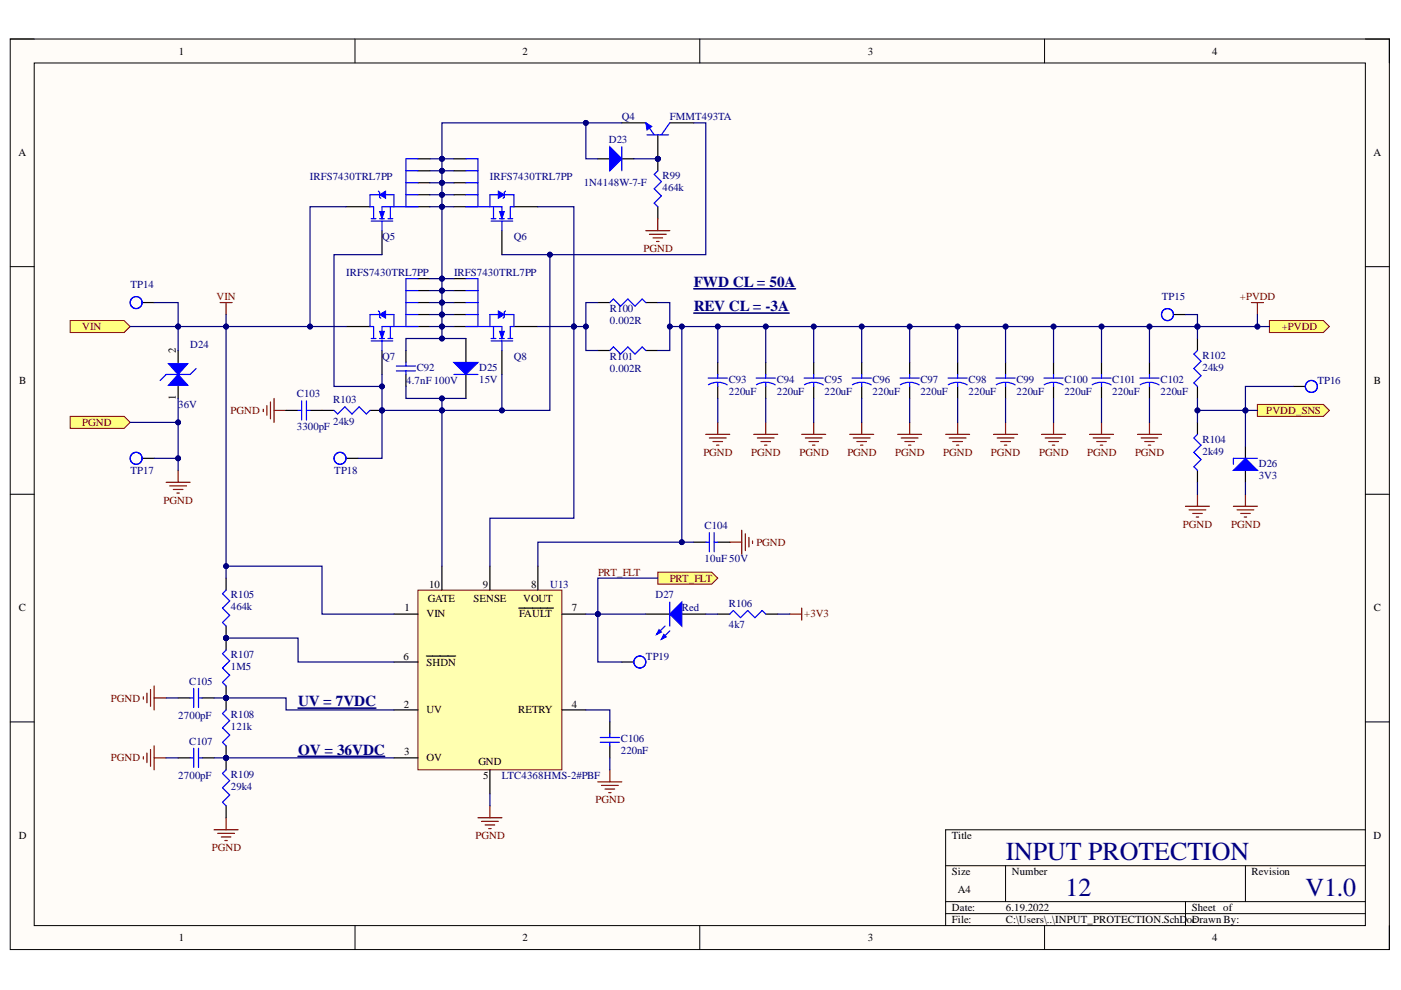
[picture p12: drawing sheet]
<svg xmlns="http://www.w3.org/2000/svg" width="297mm" height="210mm" viewBox="0 0 297 210" stroke-linecap="round" stroke-linejoin="round" font-family="sans-serif">
<defs><g id="words">
<g font-size="5.5" fill="#000080">
<text x="213.2" y="182.3">INPUT PROTECTION</text>
<text x="225.9" y="190">12</text>
<text x="276.8" y="190">V1.0</text>
</g>
<g font-size="3.2" fill="#000080">
<text x="147.1" y="60.8">FWD CL = 50A</text>
<text x="147.1" y="66">REV CL = -3A</text>
<text x="63.2" y="149.8">UV = 7VDC</text>
<text x="63.2" y="160">OV = 36VDC</text>
</g>
<g font-size="2.3">
<text x="37.9" y="11.6">1</text>
<text x="110.8" y="11.6">2</text>
<text x="184" y="11.6">3</text>
<text x="257" y="11.6">4</text>
<text x="3.9" y="33.1">A</text>
<text x="291.2" y="33.1">A</text>
<text x="37.3" y="74.8" transform="rotate(-90 37.3 74.8)">2</text>
<text x="4.1" y="81.4">B</text>
<text x="291.3" y="81.4">B</text>
<text x="37.3" y="84.9" transform="rotate(-90 37.3 84.9)">1</text>
<text x="91" y="124.6">10</text>
<text x="102.3" y="124.6">9</text>
<text x="112.6" y="124.6">8</text>
<text x="4" y="129.6">C</text>
<text x="85.8" y="129.6">1</text>
<text x="90.4" y="130.9">VIN</text>
<text x="90.7" y="127.6">GATE</text>
<text x="100.4" y="127.6">SENSE</text>
<text x="110" y="130.9">FAULT</text>
<text x="110.9" y="127.6">VOUT</text>
<text x="121.2" y="129.6">7</text>
<text x="291.3" y="129.6">C</text>
<text x="85.5" y="139.9">6</text>
<text x="90.4" y="141.1">SHDN</text>
<text x="85.6" y="150">2</text>
<text x="90.4" y="151.3">UV</text>
<text x="109.9" y="151.3">RETRY</text>
<text x="121.2" y="150">4</text>
<text x="85.7" y="160.2">3</text>
<text x="90.4" y="161.4">OV</text>
<text x="101.4" y="162.2">GND</text>
<text x="102.4" y="165.2">5</text>
<text x="4" y="177.9">D</text>
<text x="201.8" y="177.9">Title</text>
<text x="291.2" y="177.9">D</text>
<text x="201.8" y="185.6">Size</text>
<text x="214.5" y="185.6">Number</text>
<text x="265.3" y="185.6">Revision</text>
<text x="203.1" y="189.4">A4</text>
<text x="201.8" y="193.2">Date:</text>
<text x="201.8" y="195.7">File:</text>
<text x="213.2" y="193.2">6.19.2022</text>
<text x="213.2" y="195.7">C:\Users\..\INPUT_PROTECTION.SchD</text>
<text x="251.7" y="195.7">oDrawn By:</text>
<text x="252.7" y="193.2">Sheet of</text>
<text x="252.8" y="195.7">c</text>
<text x="37.9" y="199.5">1</text>
<text x="110.8" y="199.5">2</text>
<text x="184" y="199.5">3</text>
<text x="257" y="199.5">4</text>
</g>
<g font-size="2.3" fill="#000080">
<text x="131.9" y="25.5">Q4</text>
<text x="142" y="25.5">FMMT493TA</text>
<text x="129.1" y="30.3">D23</text>
<text x="65.7" y="38.2">IRFS7430TRL7PP</text>
<text x="103.9" y="38.2">IRFS7430TRL7PP</text>
<text x="123.7" y="39.5">1N4148W-7-F</text>
<text x="140.5" y="37.9">R99</text>
<text x="140.5" y="40.5">464k</text>
<text x="81" y="51">Q5</text>
<text x="108.9" y="51">Q6</text>
<text x="73.4" y="58.6">IRFS7430TRL7PP</text>
<text x="96.3" y="58.6">IRFS7430TRL7PP</text>
<text x="27.7" y="61.1">TP14</text>
<text x="246.3" y="63.6">TP15</text>
<text x="129.3" y="66.2">R100</text>
<text x="129.3" y="68.7">0.002R</text>
<text x="40.3" y="73.8">D24</text>
<text x="81" y="76.3">Q7</text>
<text x="108.9" y="76.3">Q8</text>
<text x="129.3" y="76.3">R101</text>
<text x="254.9" y="76.1">R102</text>
<text x="86.1" y="81.4">4.7nF 100V</text>
<text x="88.4" y="78.6">C92</text>
<text x="101.6" y="78.6">D25</text>
<text x="101.6" y="81.1">15V</text>
<text x="129.3" y="78.9">0.002R</text>
<text x="154.5" y="81.1">C93</text>
<text x="154.5" y="83.7">220uF</text>
<text x="164.7" y="81.1">C94</text>
<text x="164.7" y="83.7">220uF</text>
<text x="174.8" y="81.1">C95</text>
<text x="174.8" y="83.7">220uF</text>
<text x="185" y="81.1">C96</text>
<text x="185" y="83.7">220uF</text>
<text x="195.1" y="81.1">C97</text>
<text x="195.1" y="83.7">220uF</text>
<text x="205.4" y="81.1">C98</text>
<text x="205.4" y="83.7">220uF</text>
<text x="215.5" y="81.1">C99</text>
<text x="215.5" y="83.7">220uF</text>
<text x="225.7" y="81.1">C100</text>
<text x="225.7" y="83.7">220uF</text>
<text x="235.8" y="81.1">C101</text>
<text x="235.8" y="83.7">220uF</text>
<text x="246.1" y="81.1">C102</text>
<text x="246.1" y="83.7">220uF</text>
<text x="254.9" y="78.6">24k9</text>
<text x="279.3" y="81.4">TP16</text>
<text x="37.8" y="86.5">36V</text>
<text x="62.9" y="84.2">C103</text>
<text x="70.6" y="85.4">R103</text>
<text x="62.9" y="91.3">3300pF</text>
<text x="70.6" y="90">24k9</text>
<text x="254.9" y="93.9">R104</text>
<text x="27.7" y="100.5">TP17</text>
<text x="70.9" y="100.5">TP18</text>
<text x="254.9" y="96.4">2k49</text>
<text x="266.9" y="99">D26</text>
<text x="266.9" y="101.5">3V3</text>
<text x="149.4" y="112.1">C104</text>
<text x="149.4" y="119.2">10uF 50V</text>
<text x="116.6" y="124.6">U13</text>
<text x="49" y="126.9">R105</text>
<text x="49" y="129.4">464k</text>
<text x="139" y="126.9">D27</text>
<text x="144.6" y="129.6">Red</text>
<text x="154.5" y="128.6">R106</text>
<text x="154.5" y="133.2">4k7</text>
<text x="49" y="139.6">R107</text>
<text x="49" y="142.2">1M5</text>
<text x="136.9" y="139.9">TP19</text>
<text x="40.1" y="145.2">C105</text>
<text x="37.8" y="152.5">2700pF</text>
<text x="49" y="152.3">R108</text>
<text x="49" y="154.8">121k</text>
<text x="40.1" y="157.9">C107</text>
<text x="131.6" y="157.4">C106</text>
<text x="131.6" y="159.9">220nF</text>
<text x="37.8" y="165.2">2700pF</text>
<text x="49" y="165">R109</text>
<text x="49" y="167.5">29k4</text>
<text x="106.4" y="165.2">LTC4368HMS-2#PBF</text>
</g>
<g font-size="2.3" fill="#800000">
<text x="136.4" y="53.5">PGND</text>
<text x="45.9" y="63.6">VIN</text>
<text x="262.9" y="63.6">+PVDD</text>
<text x="17.4" y="70">VIN</text>
<text x="271.8" y="70">+PVDD</text>
<text x="48.9" y="87.7">PGND</text>
<text x="268.5" y="87.7">PVDD_SNS</text>
<text x="17.4" y="90.3">PGND</text>
<text x="149.1" y="96.7">PGND</text>
<text x="159.3" y="96.7">PGND</text>
<text x="169.5" y="96.7">PGND</text>
<text x="179.7" y="96.7">PGND</text>
<text x="189.8" y="96.7">PGND</text>
<text x="200" y="96.7">PGND</text>
<text x="210.1" y="96.7">PGND</text>
<text x="220.3" y="96.7">PGND</text>
<text x="230.5" y="96.7">PGND</text>
<text x="240.6" y="96.7">PGND</text>
<text x="34.7" y="106.8">PGND</text>
<text x="250.8" y="111.9">PGND</text>
<text x="261" y="111.9">PGND</text>
<text x="160.4" y="115.7">PGND</text>
<text x="126.8" y="122">PRT_FLT</text>
<text x="142" y="123.3">PRT_FLT</text>
<text x="170.5" y="130.9">+3V3</text>
<text x="23.5" y="148.7">PGND</text>
<text x="23.5" y="161.4">PGND</text>
<text x="126.3" y="170.3">PGND</text>
<text x="100.8" y="177.9">PGND</text>
<text x="44.9" y="180.5">PGND</text>
</g>
</g></defs>
<path d="M2.2 8.3h292.4v193h-292.4z" fill-rule="evenodd" fill="#fffcf8"/>
<path d="M2.2 8.3h292.4v193h-292.4z" fill="none" stroke="#000" stroke-width=".21"/>
<path d="M7.3 13.4h282.2v182.8h-282.2z" fill-rule="evenodd" fill="#fffcf8"/>
<g fill="none" stroke="#000" stroke-width=".21">
<path d="M2.2 8.3h5.1M7.3 13.4h282.2v182.8h-282.2zM75.3 8.3v5M148.4 8.3v5M221.5 8.3v5.1M289.5 8.3h5.1v5.1M2.2 56.5h5.1M289.5 56.5h5.1M2.2 104.8h5.1M289.5 104.8h5.1M2.2 153.1h5.1M289.5 153.1h5.1"/>
<path d="M289.5 175.9h-89v20.3M75.3 196.2v5.1M148.4 196.2v5.1M200.5 183.6h89M200.5 191.2h89M200.5 193.7h89M213.2 183.6v7.6M221.5 196.2v5.1M251.3 191.2v5M264.1 183.6v7.6M294.6 196.2v5.1"/>
</g>
<path d="M37.8 99.7v2.6M35.2 102.3h5.1M36 103h3.5M36.7 103.8h2.1M37.5 104.5h.5" fill="none" stroke="#800000" stroke-width=".25"/>
<path d="M37.8 74.3v2.6M37.8 81.9v2.6" fill="none" stroke="#000" stroke-width=".25"/>
<path d="M41.6 78.1l-1.3 1.3h-5.1l-1.2 1.3" fill="none" stroke="#00f" stroke-width=".25"/>
<path d="M35.7 77.1h4.1l-2 2.3z" fill="#00f"/>
<path d="M35.7 77.1h4.1l-2 2.3z" fill="none" stroke="#00f" stroke-width=".25"/>
<path d="M37.8 79.4l2 2.3h-4.1z" fill="#00f"/>
<path d="M37.8 79.4l2 2.3h-4.1z" fill="none" stroke="#00f" stroke-width=".25"/>
<path d="M154.7 115h2.6M157.3 112.4v5.1M158 113.2v3.5M158.8 113.9v2.1M159.6 114.7v.5" fill="none" stroke="#800000" stroke-width=".25"/>
<path d="M14.9 68h11.4l1.3 1.2-1.3 1.3h-11.4z" fill-rule="evenodd" fill="#ffff80"/>
<path d="M14.9 68h11.4l1.3 1.2-1.3 1.3h-11.4z" fill="none" stroke="#800000" stroke-width=".21"/>
<path d="M14.9 88.3h11.4l1.3 1.3-1.3 1.2h-11.4z" fill-rule="evenodd" fill="#ffff80"/>
<path d="M14.9 88.3h11.4l1.3 1.3-1.3 1.2h-11.4z" fill="none" stroke="#800000" stroke-width=".21"/>
<path d="M269.1 68h11.5l1.3 1.2-1.3 1.3h-11.5z" fill-rule="evenodd" fill="#ffff80"/>
<path d="M269.1 68h11.5l1.3 1.2-1.3 1.3h-11.5z" fill="none" stroke="#800000" stroke-width=".21"/>
<g fill="none" stroke="#800000" stroke-width=".25">
<path d="M55.8 86.8v.5M56.6 86v2M57.3 85.2v3.6M58.1 84.5v5.1M58.1 87h2.5M30.4 147.7v.5M31.2 147v2M31.2 159.7v2M31.9 146.2v3.6M31.9 158.9v3.6M32.7 145.4v5.1M32.7 158.1v5.1"/>
<path d="M32.7 148h2.5M30.4 160.4v.5M32.7 160.7h2.5M45.4 175.9h5.1M46.2 176.7h3.5M46.9 177.5h2.1M47.7 178.2h.5M47.9 173.4v2.5M101.3 173.4h5.1M102.1 174.1h3.6M102.9 174.9h2M103.6 175.7h.5"/>
<path d="M103.9 170.9v2.5M126.8 165.8h5M127.5 166.5h3.6M128.3 167.3h2M129 168.1h.6M129.3 163.2v2.6"/>
</g>
<path d="M86.1 74.3v2.6M86.1 79.4v2.5M98.8 71.8v5.1M98.8 79.4v5.1M37.8 148h2.5M42.8 148h2.6M129.3 153.1v2.5M129.3 158.1v2.6M37.8 160.7h2.5M42.8 160.7h2.6" fill="none" stroke="#000" stroke-width=".25"/>
<g fill="none" stroke="#00f" stroke-width=".25">
<path d="M84 77.6h4.1M84 78.6h4.1M86.1 76.9v.7M86.1 78.6v.8M40.3 148h.8M41.1 146v4M41.1 158.7v4M42.1 146v4M42.1 158.7v4M42.1 148h.7M127.3 156.4h4M127.3 157.4h4"/>
<path d="M129.3 155.6v.8M129.3 157.4v.7M40.3 160.7h.8M42.1 160.7h.7"/>
</g>
<path d="M147.1 61.2h21.6M147.1 66.4h20.2M63.2 150.1h16.5M63.2 160.4h18.3" fill="none" stroke="#000080" stroke-width=".34"/>
<path d="M96.2 76.9h5.1l-2.5 2.5z" fill="#00f"/>
<path d="M96.2 76.9h5.1l-2.5 2.5zM96.2 79.4h5.1" fill="none" stroke="#00f" stroke-width=".25"/>
<path d="M136.9 130.2h5.1M144.6 130.2h5" fill="none" stroke="#000" stroke-width=".25"/>
<path d="M142 130.2l2.6-2.5v5z" fill="#00f"/>
<path d="M141 132.7l-1.8 1.8M142 130.2l2.6-2.5v5zM142 133.8l-1.8 1.7" fill="none" stroke="#00f" stroke-width=".25"/>
<path d="M139.7 133.5l.5 .5-1 .5z" fill="#00f"/>
<path d="M139.7 133.5l.5 .5-1 .5z" fill="none" stroke="#00f" stroke-width=".25"/>
<path d="M140.7 134.5l.5 .5-1 .5z" fill="#00f"/>
<path d="M103.9 69.2h2.5v2.6M104.1 72.3h4.6M104.1 71.8h1M104.6 69.2v2.6M105.9 71.8h1M106.4 72.3v2M107.7 71.8h1M108.2 69.2v2.6M140.7 134.5l.5 .5-1 .5zM142 127.7v5" fill="none" stroke="#00f" stroke-width=".25"/>
<path d="M167.4 130.2h2.6M170 128.9v2.6" fill="none" stroke="#800000" stroke-width=".25"/>
<path d="M96.2 69.2h2.6M106.4 74.3v5.1M109 69.2h5" fill="none" stroke="#000" stroke-width=".25"/>
<path d="M105.9 70.3h1l-.5 1.5z" fill="#00f"/>
<path d="M105.9 70.3h1l-.5 1.5z" fill="none" stroke="#00f" stroke-width=".21"/>
<path d="M105.7 66.7h-1.8v2.5M106.9 66.7h2.1v2.5h-.8" fill="none" stroke="#00f" stroke-width=".25"/>
<path d="M105.7 65.9l1.2 .8-1.2 .8z" fill="#00f"/>
<path d="M105.7 65.9l1.2 .8-1.2 .8z" fill="none" stroke="#00f" stroke-width=".21"/>
<g fill="none" stroke="#00f" stroke-width=".25">
<path d="M98.8 59.1h2.5v10.1M78.7 72.3h4.6M78.7 71.8h1M79.2 69.2v2.6M80.5 71.8h1M81 72.3v2M82.3 71.8h1M82.8 69.2v2.6M83.5 69.2h-2.5v2.6M98.8 69.2h5.1M98.8 66.7h2.5M98.8 64.2h2.5"/>
<path d="M98.8 61.6h2.5M107.2 65.9l-.3 .3v1l-.2 .3"/>
</g>
<path d="M96.2 59.1h2.6M73.4 69.2h5M81 74.3v5.1M88.6 69.2h2.6M96.2 66.7h2.6M96.2 64.2h2.6M96.2 61.6h2.6" fill="none" stroke="#000" stroke-width=".25"/>
<path d="M80.5 70.3h1l-.5 1.5z" fill="#00f"/>
<path d="M80.5 70.3h1l-.5 1.5z" fill="none" stroke="#00f" stroke-width=".21"/>
<path d="M80.5 66.7h-2.1v2.5h.8M81.8 66.7h1.7v2.5" fill="none" stroke="#00f" stroke-width=".25"/>
<path d="M80.5 66.7l1.3-.8v1.6z" fill="#00f"/>
<path d="M80.5 66.7l1.3-.8v1.6z" fill="none" stroke="#00f" stroke-width=".21"/>
<path d="M88.6 59.1h-2.5v10.1M80.2 65.9l.3 .3v1l.2 .3M83.5 69.2h5.1M86.1 66.7h2.5M86.1 64.2h2.5M86.1 61.6h2.5M129.3 64.2l.8-.8 1.5 1.5 1.5-1.5 1.5 1.5 1.6-1.5 .7 .8M149.6 115h.8M150.4 112.9v4.1M151.4 112.9v4.1M151.4 115h.8M154.7 130.2l.8-.8 1.5 1.6 1.5-1.6 1.6 1.6 1.5-1.6 .8 .8" fill="none" stroke="#00f" stroke-width=".25"/>
<path d="M88.6 59.1h2.6M88.6 66.7h2.6M88.6 64.2h2.6M88.6 61.6h2.6M126.8 64.2h2.5M136.9 64.2h2.6M147.1 115h2.5M152.2 115h2.5M152.2 130.2h2.5M162.4 130.2h2.5" fill="none" stroke="#000" stroke-width=".25"/>
<path d="M46.7 64.2h2.5M47.9 64.2v2.5M265.3 64.2h2.6M266.6 64.2v2.5" fill="none" stroke="#800000" stroke-width=".25"/>
<circle cx="47.9" cy="160.7" r=".51" fill="#000080"/>
<circle cx="47.9" cy="160.7" r=".51" fill="none" stroke="#000080" stroke-width=".21"/>
<path d="M47.9 160.7v2.5M47.9 170.9v2.5" fill="none" stroke="#000" stroke-width=".25"/>
<circle cx="47.9" cy="160.7" r=".51" fill="#000080"/>
<circle cx="47.9" cy="160.7" r=".51" fill="none" stroke="#000080" stroke-width=".21"/>
<path d="M47.9 163.2l-.7 .8 1.5 1.5-1.5 1.5 1.5 1.6-1.5 1.5 .7 .7" fill="none" stroke="#00f" stroke-width=".25"/>
<circle cx="47.9" cy="160.7" r=".51" fill="#000080"/>
<circle cx="47.9" cy="160.7" r=".51" fill="none" stroke="#000080" stroke-width=".21"/>
<circle cx="47.9" cy="148" r=".51" fill="#000080"/>
<circle cx="47.9" cy="148" r=".51" fill="none" stroke="#000080" stroke-width=".21"/>
<path d="M47.9 158.1v2.6" fill="none" stroke="#000" stroke-width=".25"/>
<circle cx="47.9" cy="160.7" r=".51" fill="#000080"/>
<circle cx="47.9" cy="160.7" r=".51" fill="none" stroke="#000080" stroke-width=".21"/>
<path d="M47.9 148v2.5" fill="none" stroke="#000" stroke-width=".25"/>
<circle cx="47.9" cy="148" r=".51" fill="#000080"/>
<circle cx="47.9" cy="148" r=".51" fill="none" stroke="#000080" stroke-width=".21"/>
<path d="M47.9 150.5l-.7 .8 1.5 1.5-1.5 1.5 1.5 1.6-1.5 1.5 .7 .7" fill="none" stroke="#00f" stroke-width=".25"/>
<circle cx="47.9" cy="135.3" r=".51" fill="#000080"/>
<circle cx="47.9" cy="135.3" r=".51" fill="none" stroke="#000080" stroke-width=".21"/>
<path d="M47.9 132.7v2.6" fill="none" stroke="#000" stroke-width=".25"/>
<circle cx="47.9" cy="135.3" r=".51" fill="#000080"/>
<circle cx="47.9" cy="135.3" r=".51" fill="none" stroke="#000080" stroke-width=".21"/>
<path d="M47.9 122.6v2.5" fill="none" stroke="#000" stroke-width=".25"/>
<path d="M47.9 125.1l-.7 .8 1.5 1.5-1.5 1.5 1.5 1.6-1.5 1.5 .7 .7" fill="none" stroke="#00f" stroke-width=".25"/>
<circle cx="47.9" cy="148" r=".51" fill="#000080"/>
<circle cx="47.9" cy="148" r=".51" fill="none" stroke="#000080" stroke-width=".21"/>
<circle cx="47.9" cy="135.3" r=".51" fill="#000080"/>
<circle cx="47.9" cy="135.3" r=".51" fill="none" stroke="#000080" stroke-width=".21"/>
<path d="M47.9 145.4v2.6" fill="none" stroke="#000" stroke-width=".25"/>
<circle cx="47.9" cy="148" r=".51" fill="#000080"/>
<circle cx="47.9" cy="148" r=".51" fill="none" stroke="#000080" stroke-width=".21"/>
<path d="M47.9 135.3v2.5" fill="none" stroke="#000" stroke-width=".25"/>
<circle cx="47.9" cy="135.3" r=".51" fill="#000080"/>
<circle cx="47.9" cy="135.3" r=".51" fill="none" stroke="#000080" stroke-width=".21"/>
<path d="M47.9 137.8l-.7 .8 1.5 1.5-1.5 1.5 1.5 1.6-1.5 1.5 .7 .7" fill="none" stroke="#00f" stroke-width=".25"/>
<circle cx="81" cy="87" r=".51" fill="#000080"/>
<circle cx="81" cy="87" r=".51" fill="none" stroke="#000080" stroke-width=".21"/>
<path d="M78.4 87h2.6" fill="none" stroke="#000" stroke-width=".25"/>
<circle cx="81" cy="87" r=".51" fill="#000080"/>
<circle cx="81" cy="87" r=".51" fill="none" stroke="#000080" stroke-width=".21"/>
<path d="M60.6 87h2.6M65.7 87h5.1" fill="none" stroke="#000" stroke-width=".25"/>
<path d="M63.2 87h.8M64 85v4.1M65 85v4.1M65 87h.7M70.8 87l.8 .8 1.5-1.5 1.5 1.5 1.6-1.5 1.5 1.5 .7-.8" fill="none" stroke="#00f" stroke-width=".25"/>
<path d="M139.5 121.3h11.4l1.3 1.3-1.3 1.3h-11.4z" fill-rule="evenodd" fill="#ffff80"/>
<path d="M139.5 121.3h11.4l1.3 1.3-1.3 1.3h-11.4z" fill="none" stroke="#800000" stroke-width=".21"/>
<path d="M253.9 71.8v2.5M253.9 81.9v2.6M253.9 89.6v2.5M253.9 99.7v2.6M264.1 94.6v2.6M264.1 99.7v2.6" fill="none" stroke="#000" stroke-width=".25"/>
<path d="M253.9 74.3l-.8 .8 1.5 1.5-1.5 1.5 1.5 1.6-1.5 1.5 .8 .7M253.9 92.1l-.8 .8 1.5 1.5-1.5 1.5 1.5 1.5-1.5 1.6 .8 .7" fill="none" stroke="#00f" stroke-width=".25"/>
<path d="M251.3 107.3h5.1M252.1 108.1h3.6M252.9 108.9h2M253.6 109.6h.5M253.9 104.8v2.5" fill="none" stroke="#800000" stroke-width=".25"/>
<path d="M261.5 99.7l2.6-2.5 2.5 2.5z" fill="#00f"/>
<path d="M261.5 99.7l2.6-2.5 2.5 2.5zM266.6 97.2h-5.1v1.2" fill="none" stroke="#00f" stroke-width=".25"/>
<path d="M261.5 107.3h5.1M262.3 108.1h3.5M263 108.9h2.1M263.8 109.6h.5M264.1 104.8v2.5" fill="none" stroke="#800000" stroke-width=".25"/>
<path d="M266.6 85.7h14l1.3 1.3-1.3 1.3h-14z" fill-rule="evenodd" fill="#ffff80"/>
<path d="M266.6 85.7h14l1.3 1.3-1.3 1.3h-14z" fill="none" stroke="#800000" stroke-width=".21"/>
<path d="M88.6 125.1h30.5v38.1h-30.5z" fill-rule="evenodd" fill="#ffffb0"/>
<path d="M88.6 125.1h30.5v38.1h-30.5z" fill="none" stroke="#800000" stroke-width=".21"/>
<g fill="none" stroke="#000" stroke-width=".25">
<path d="M96.2 43.8h2.6M106.4 48.9v5.1M109 43.8h5M30.1 64.2h2.6M203 76.9v2.5M213.2 76.9v2.5M223.4 76.9v2.5M233.5 76.9v2.5M243.7 76.9v2.5M248.8 66.7h2.5M30.1 97.2h2.6M73.4 97.2h2.5"/>
<path d="M203 81.9v2.6M213.2 81.9v2.6M223.4 81.9v2.6M233.5 81.9v2.6M243.7 81.9v2.6M274.2 81.9h2.6M83.5 130.2h5.1M90.4 139.1h6.2M93.7 120v5.1M103.9 120v5.1M110 128.9h7.3M114 120v5.1"/>
<path d="M119.1 130.2h5.1M83.5 150.5h5.1M83.5 140.4h5.1M119.1 150.5h5.1M131.8 140.4h2.6M83.5 160.7h5.1M103.9 163.2v5.1"/>
</g>
<g fill="none" stroke="#00f" stroke-width=".25">
<path d="M103.9 43.8h2.5v2.6M104.1 46.9h4.6M104.1 46.4h1M104.6 43.8v2.6M105.9 46.4h1M106.4 46.9v2M107.7 46.4h1M108.2 43.8v2.6M203 79.4v.8M213.2 79.4v.8M223.4 79.4v.8M233.5 79.4v.8"/>
<path d="M243.7 79.4v.8M201 80.2h4.1M201 81.6a3.9 3.9 0 0 1 4.1 0M203 81.2v.7M211.2 80.2h4M211.2 81.6a3.9 3.9 0 0 1 4 0M213.2 81.2v.7M221.3 80.2h4.1M221.4 81.6a3.9 3.9 0 0 1 4 0M223.4 81.2v.7M231.5 80.2h4.1M231.6 81.6a3.9 3.9 0 0 1 4 0"/>
<path d="M233.5 81.2v.7M241.7 80.2h4M241.7 81.6a3.9 3.9 0 0 1 4 0M243.7 81.2v.7"/>
<circle cx="28.9" cy="64.2" r="1.27"/>
<circle cx="247.5" cy="66.7" r="1.27"/>
<circle cx="28.9" cy="97.2" r="1.27"/>
<circle cx="72.1" cy="97.2" r="1.27"/>
<circle cx="278" cy="81.9" r="1.27"/>
<circle cx="135.7" cy="140.4" r="1.27"/>
</g>
<g fill="none" stroke="#800000" stroke-width=".25">
<path d="M200.5 92.1h5.1M201.3 92.9h3.5M202 93.6h2.1M202.8 94.4h.5M203 89.6v2.5M210.7 92.1h5M211.4 92.9h3.6M212.2 93.6h2M212.9 94.4h.6M213.2 89.6v2.5M220.8 92.1h5.1M221.6 92.9h3.6"/>
<path d="M222.4 93.6h2M223.1 94.4h.5M223.4 89.6v2.5M231 92.1h5.1M231.8 92.9h3.5M232.5 93.6h2.1M233.3 94.4h.5M233.5 89.6v2.5M241.2 92.1h5.1M241.9 92.9h3.6M242.7 93.6h2M243.5 94.4h.5"/>
<path d="M243.7 89.6v2.5"/>
</g>
<path d="M105.9 44.8h1l-.5 1.6z" fill="#00f"/>
<path d="M105.9 44.8h1l-.5 1.6z" fill="none" stroke="#00f" stroke-width=".21"/>
<path d="M105.7 41.3h-1.8v2.5M106.9 41.3h2.1v2.5h-.8" fill="none" stroke="#00f" stroke-width=".25"/>
<path d="M105.7 40.5l1.2 .8-1.2 .8z" fill="#00f"/>
<path d="M105.7 40.5l1.2 .8-1.2 .8z" fill="none" stroke="#00f" stroke-width=".21"/>
<g fill="none" stroke="#00f" stroke-width=".25">
<path d="M98.8 33.7h2.5v10.1M98.8 38.8h2.5M98.8 36.2h2.5M78.7 46.9h4.6M78.7 46.4h1M79.2 43.8v2.6M80.5 46.4h1M81 46.9v2M82.3 46.4h1M82.8 43.8v2.6M83.5 43.8h-2.5v2.6M98.8 43.8h5.1"/>
<path d="M98.8 41.3h2.5M107.2 40.5l-.3 .3v1l-.2 .3"/>
</g>
<path d="M96.2 33.7h2.6M96.2 38.8h2.6M96.2 36.2h2.6M73.4 43.8h5M81 48.9v5.1M88.6 43.8h2.6M96.2 41.3h2.6" fill="none" stroke="#000" stroke-width=".25"/>
<path d="M80.5 44.8h1l-.5 1.6z" fill="#00f"/>
<path d="M80.5 44.8h1l-.5 1.6z" fill="none" stroke="#00f" stroke-width=".21"/>
<path d="M80.5 41.3h-2.1v2.5h.8M81.8 41.3h1.7v2.5" fill="none" stroke="#00f" stroke-width=".25"/>
<path d="M80.5 41.3l1.3-.8v1.6z" fill="#00f"/>
<path d="M80.5 41.3l1.3-.8v1.6z" fill="none" stroke="#00f" stroke-width=".21"/>
<g fill="none" stroke="#00f" stroke-width=".25">
<path d="M86.1 38.8h2.5M86.1 36.2h2.5M88.6 33.7h-2.5v10.1M80.2 40.5l.3 .3v1l.2 .3M83.5 43.8h5.1M86.1 41.3h2.5M129.3 74.3l.8-.7 1.5 1.5 1.5-1.5 1.5 1.5 1.6-1.5 .7 .7M152.2 79.4v.8M162.4 79.4v.8M172.5 79.4v.8M182.7 79.4v.8M192.9 79.4v.8"/>
<path d="M150.1 80.2h4.1M150.2 81.6a3.9 3.9 0 0 1 4 0M152.2 81.2v.7M160.3 80.2h4.1M160.4 81.6a3.9 3.9 0 0 1 4 0M162.4 81.2v.7M170.5 80.2h4.1M170.5 81.6a3.9 3.9 0 0 1 4.1 0M172.5 81.2v.7M180.7 80.2h4M180.7 81.6a3.9 3.9 0 0 1 4 0M182.7 81.2v.7"/>
<path d="M190.8 80.2h4.1M190.9 81.6a3.9 3.9 0 0 1 4 0M192.9 81.2v.7"/>
</g>
<g fill="none" stroke="#000" stroke-width=".25">
<path d="M88.6 33.7h2.6M88.6 38.8h2.6M88.6 36.2h2.6M88.6 41.3h2.6M126.8 74.3h2.5M136.9 74.3h2.6M152.2 76.9v2.5M162.4 76.9v2.5M172.5 76.9v2.5M182.7 76.9v2.5M192.9 76.9v2.5M152.2 81.9v2.6"/>
<path d="M162.4 81.9v2.6M172.5 81.9v2.6M182.7 81.9v2.6M192.9 81.9v2.6"/>
</g>
<g fill="none" stroke="#800000" stroke-width=".25">
<path d="M149.6 92.1h5.1M150.4 92.9h3.6M151.2 93.6h2M151.9 94.4h.5M152.2 89.6v2.5M159.8 92.1h5.1M160.6 92.9h3.5M161.3 93.6h2.1M162.1 94.4h.5M162.4 89.6v2.5M170 92.1h5.1M170.7 92.9h3.6"/>
<path d="M171.5 93.6h2M172.3 94.4h.5M172.5 89.6v2.5M180.1 92.1h5.1M180.9 92.9h3.6M181.7 93.6h2M182.4 94.4h.5M182.7 89.6v2.5M190.3 92.1h5.1M191.1 92.9h3.5M191.9 93.6h2M192.6 94.4h.5"/>
<path d="M192.9 89.6v2.5"/>
</g>
<circle cx="139.5" cy="33.7" r=".51" fill="#000080"/>
<circle cx="139.5" cy="33.7" r=".51" fill="none" stroke="#000080" stroke-width=".21"/>
<path d="M139.5 28.6v5.1M142 26h5.1" fill="none" stroke="#000" stroke-width=".25"/>
<circle cx="139.5" cy="33.7" r=".51" fill="#000080"/>
<circle cx="139.5" cy="33.7" r=".51" fill="none" stroke="#000080" stroke-width=".21"/>
<path d="M131.8 26h5.1" fill="none" stroke="#000" stroke-width=".25"/>
<path d="M136.9 26l1.8 2.6M137.2 28.6h4.6M142 26l-1.8 2.6" fill="none" stroke="#00f" stroke-width=".25"/>
<path d="M136.9 26l1.3 .8-1 .8z" fill="#00f"/>
<path d="M136.9 26l1.3 .8-1 .8z" fill="none" stroke="#00f" stroke-width=".21"/>
<circle cx="139.5" cy="33.7" r=".51" fill="#000080"/>
<circle cx="139.5" cy="33.7" r=".51" fill="none" stroke="#000080" stroke-width=".21"/>
<path d="M139.5 33.7v2.5M139.5 43.8v2.6" fill="none" stroke="#000" stroke-width=".25"/>
<circle cx="139.5" cy="33.7" r=".51" fill="#000080"/>
<circle cx="139.5" cy="33.7" r=".51" fill="none" stroke="#000080" stroke-width=".21"/>
<path d="M139.5 36.2l-.8 .8 1.5 1.5-1.5 1.5 1.5 1.5-1.5 1.6 .8 .7" fill="none" stroke="#00f" stroke-width=".25"/>
<path d="M126.8 33.7h2.5M131.8 33.7h2.6" fill="none" stroke="#000" stroke-width=".25"/>
<path d="M129.3 31.1l2.5 2.6-2.5 2.5z" fill="#00f"/>
<path d="M129.3 31.1l2.5 2.6-2.5 2.5zM131.8 31.1v5.1" fill="none" stroke="#00f" stroke-width=".25"/>
<path d="M136.9 48.9h5.1M137.7 49.7h3.5M138.5 50.4h2M139.2 51.2h.5M139.5 46.4v2.5" fill="none" stroke="#800000" stroke-width=".25"/>
<path d="M266.6 66.7v2.5" fill="none" stroke="#000080" stroke-width=".25"/>
<circle cx="266.6" cy="69.2" r=".51" fill="#000080"/>
<circle cx="266.6" cy="69.2" r=".51" fill="none" stroke="#000080" stroke-width=".21"/>
<path d="M37.8 84.5v5.1h-10.2" fill="none" stroke="#000080" stroke-width=".25"/>
<circle cx="37.8" cy="89.6" r=".51" fill="#000080"/>
<circle cx="37.8" cy="89.6" r=".51" fill="none" stroke="#000080" stroke-width=".21"/>
<path d="M27.6 69.2h10.2v5.1" fill="none" stroke="#000080" stroke-width=".25"/>
<circle cx="37.8" cy="69.2" r=".51" fill="#000080"/>
<circle cx="37.8" cy="69.2" r=".51" fill="none" stroke="#000080" stroke-width=".21"/>
<path d="M32.7 97.2h5.1" fill="none" stroke="#000080" stroke-width=".25"/>
<circle cx="37.8" cy="97.2" r=".51" fill="#000080"/>
<circle cx="37.8" cy="97.2" r=".51" fill="none" stroke="#000080" stroke-width=".21"/>
<path d="M32.7 64.2h5.1v5" fill="none" stroke="#000080" stroke-width=".25"/>
<circle cx="37.8" cy="69.2" r=".51" fill="#000080"/>
<circle cx="37.8" cy="69.2" r=".51" fill="none" stroke="#000080" stroke-width=".21"/>
<path d="M47.9 66.7v2.5h-10.1M35.2 148h2.6M35.2 160.7h2.6" fill="none" stroke="#000080" stroke-width=".25"/>
<circle cx="37.8" cy="69.2" r=".51" fill="#000080"/>
<circle cx="37.8" cy="69.2" r=".51" fill="none" stroke="#000080" stroke-width=".21"/>
<circle cx="47.9" cy="69.2" r=".51" fill="#000080"/>
<circle cx="47.9" cy="69.2" r=".51" fill="none" stroke="#000080" stroke-width=".21"/>
<path d="M45.4 160.7h38.1" fill="none" stroke="#000080" stroke-width=".25"/>
<circle cx="47.9" cy="160.7" r=".51" fill="#000080"/>
<circle cx="47.9" cy="160.7" r=".51" fill="none" stroke="#000080" stroke-width=".21"/>
<path d="M45.4 148h15.2v2.5h22.9" fill="none" stroke="#000080" stroke-width=".25"/>
<circle cx="47.9" cy="148" r=".51" fill="#000080"/>
<circle cx="47.9" cy="148" r=".51" fill="none" stroke="#000080" stroke-width=".21"/>
<path d="M47.9 135.3h15.3v5.1h20.3" fill="none" stroke="#000080" stroke-width=".25"/>
<circle cx="47.9" cy="135.3" r=".51" fill="#000080"/>
<circle cx="47.9" cy="135.3" r=".51" fill="none" stroke="#000080" stroke-width=".21"/>
<path d="M47.9 120h20.4v10.2h15.2" fill="none" stroke="#000080" stroke-width=".25"/>
<circle cx="47.9" cy="120" r=".51" fill="#000080"/>
<circle cx="47.9" cy="120" r=".51" fill="none" stroke="#000080" stroke-width=".21"/>
<path d="M73.4 43.8h-7.7v25.4" fill="none" stroke="#000080" stroke-width=".25"/>
<circle cx="65.7" cy="69.2" r=".51" fill="#000080"/>
<circle cx="65.7" cy="69.2" r=".51" fill="none" stroke="#000080" stroke-width=".21"/>
<path d="M81 54h-10.2v27.9h10.2" fill="none" stroke="#000080" stroke-width=".25"/>
<circle cx="81" cy="81.9" r=".51" fill="#000080"/>
<circle cx="81" cy="81.9" r=".51" fill="none" stroke="#000080" stroke-width=".21"/>
<path d="M81 87v10.2h-5.1" fill="none" stroke="#000080" stroke-width=".25"/>
<circle cx="81" cy="87" r=".51" fill="#000080"/>
<circle cx="81" cy="87" r=".51" fill="none" stroke="#000080" stroke-width=".21"/>
<path d="M93.7 61.6v2.6h-2.5" fill="none" stroke="#000080" stroke-width=".25"/>
<circle cx="93.7" cy="61.6" r=".51" fill="#000080"/>
<circle cx="93.7" cy="61.6" r=".51" fill="none" stroke="#000080" stroke-width=".21"/>
<circle cx="93.7" cy="64.2" r=".51" fill="#000080"/>
<circle cx="93.7" cy="64.2" r=".51" fill="none" stroke="#000080" stroke-width=".21"/>
<path d="M93.7 64.2h2.5" fill="none" stroke="#000080" stroke-width=".25"/>
<circle cx="93.7" cy="64.2" r=".51" fill="#000080"/>
<circle cx="93.7" cy="64.2" r=".51" fill="none" stroke="#000080" stroke-width=".21"/>
<path d="M121.7 69.2v40.7h-17.8v10.1" fill="none" stroke="#000080" stroke-width=".25"/>
<circle cx="121.7" cy="69.2" r=".51" fill="#000080"/>
<circle cx="121.7" cy="69.2" r=".51" fill="none" stroke="#000080" stroke-width=".21"/>
<path d="M106.4 54h10.2v33h-10.2" fill="none" stroke="#000080" stroke-width=".25"/>
<circle cx="116.6" cy="54" r=".51" fill="#000080"/>
<circle cx="116.6" cy="54" r=".51" fill="none" stroke="#000080" stroke-width=".21"/>
<circle cx="106.4" cy="87" r=".51" fill="#000080"/>
<circle cx="106.4" cy="87" r=".51" fill="none" stroke="#000080" stroke-width=".21"/>
<path d="M114 69.2h7.7" fill="none" stroke="#000080" stroke-width=".25"/>
<circle cx="121.7" cy="69.2" r=".51" fill="#000080"/>
<circle cx="121.7" cy="69.2" r=".51" fill="none" stroke="#000080" stroke-width=".21"/>
<path d="M114 43.8h7.7v25.4" fill="none" stroke="#000080" stroke-width=".25"/>
<circle cx="121.7" cy="69.2" r=".51" fill="#000080"/>
<circle cx="121.7" cy="69.2" r=".51" fill="none" stroke="#000080" stroke-width=".21"/>
<path d="M126.8 64.2h-2.6v5h-2.5" fill="none" stroke="#000080" stroke-width=".25"/>
<circle cx="124.2" cy="69.2" r=".51" fill="#000080"/>
<circle cx="124.2" cy="69.2" r=".51" fill="none" stroke="#000080" stroke-width=".21"/>
<circle cx="121.7" cy="69.2" r=".51" fill="#000080"/>
<circle cx="121.7" cy="69.2" r=".51" fill="none" stroke="#000080" stroke-width=".21"/>
<path d="M124.2 69.2v5.1h2.6M124.2 150.5h5.1v2.6" fill="none" stroke="#000080" stroke-width=".25"/>
<circle cx="124.2" cy="69.2" r=".51" fill="#000080"/>
<circle cx="124.2" cy="69.2" r=".51" fill="none" stroke="#000080" stroke-width=".21"/>
<path d="M126.8 130.2v10.2h5" fill="none" stroke="#000080" stroke-width=".25"/>
<circle cx="126.8" cy="130.2" r=".51" fill="#000080"/>
<circle cx="126.8" cy="130.2" r=".51" fill="none" stroke="#000080" stroke-width=".21"/>
<path d="M139.5 122.6h-12.7v7.6" fill="none" stroke="#000080" stroke-width=".25"/>
<circle cx="126.8" cy="130.2" r=".51" fill="#000080"/>
<circle cx="126.8" cy="130.2" r=".51" fill="none" stroke="#000080" stroke-width=".21"/>
<path d="M144.6 69.2h-2.6v5.1h-2.5" fill="none" stroke="#000080" stroke-width=".25"/>
<circle cx="142" cy="69.2" r=".51" fill="#000080"/>
<circle cx="142" cy="69.2" r=".51" fill="none" stroke="#000080" stroke-width=".21"/>
<circle cx="144.6" cy="69.2" r=".51" fill="#000080"/>
<circle cx="144.6" cy="69.2" r=".51" fill="none" stroke="#000080" stroke-width=".21"/>
<path d="M139.5 64.2h2.5v5" fill="none" stroke="#000080" stroke-width=".25"/>
<circle cx="142" cy="69.2" r=".51" fill="#000080"/>
<circle cx="142" cy="69.2" r=".51" fill="none" stroke="#000080" stroke-width=".21"/>
<path d="M144.6 115h2.5" fill="none" stroke="#000080" stroke-width=".25"/>
<circle cx="144.6" cy="115" r=".51" fill="#000080"/>
<circle cx="144.6" cy="115" r=".51" fill="none" stroke="#000080" stroke-width=".21"/>
<path d="M251.3 66.7h2.6v2.5M149.6 130.2h2.6M164.9 130.2h2.5" fill="none" stroke="#000080" stroke-width=".25"/>
<circle cx="253.9" cy="69.2" r=".51" fill="#000080"/>
<circle cx="253.9" cy="69.2" r=".51" fill="none" stroke="#000080" stroke-width=".21"/>
<path d="M253.9 87h10.2v7.6" fill="none" stroke="#000080" stroke-width=".25"/>
<circle cx="264.1" cy="87" r=".51" fill="#000080"/>
<circle cx="264.1" cy="87" r=".51" fill="none" stroke="#000080" stroke-width=".21"/>
<circle cx="253.9" cy="87" r=".51" fill="#000080"/>
<circle cx="253.9" cy="87" r=".51" fill="none" stroke="#000080" stroke-width=".21"/>
<path d="M264.1 87h2.5" fill="none" stroke="#000080" stroke-width=".25"/>
<circle cx="264.1" cy="87" r=".51" fill="#000080"/>
<circle cx="264.1" cy="87" r=".51" fill="none" stroke="#000080" stroke-width=".21"/>
<path d="M274.2 81.9h-10.1v5.1" fill="none" stroke="#000080" stroke-width=".25"/>
<circle cx="264.1" cy="87" r=".51" fill="#000080"/>
<circle cx="264.1" cy="87" r=".51" fill="none" stroke="#000080" stroke-width=".21"/>
<path d="M93.7 87v33" fill="none" stroke="#000080" stroke-width=".25"/>
<circle cx="93.7" cy="87" r=".51" fill="#000080"/>
<circle cx="93.7" cy="87" r=".51" fill="none" stroke="#000080" stroke-width=".21"/>
<path d="M93.7 84.5v2.5" fill="none" stroke="#000080" stroke-width=".25"/>
<circle cx="93.7" cy="87" r=".51" fill="#000080"/>
<circle cx="93.7" cy="87" r=".51" fill="none" stroke="#000080" stroke-width=".21"/>
<circle cx="93.7" cy="84.5" r=".51" fill="#000080"/>
<circle cx="93.7" cy="84.5" r=".51" fill="none" stroke="#000080" stroke-width=".21"/>
<path d="M93.7 69.2v2.6" fill="none" stroke="#000080" stroke-width=".25"/>
<circle cx="93.7" cy="71.8" r=".51" fill="#000080"/>
<circle cx="93.7" cy="71.8" r=".51" fill="none" stroke="#000080" stroke-width=".21"/>
<circle cx="93.7" cy="69.2" r=".51" fill="#000080"/>
<circle cx="93.7" cy="69.2" r=".51" fill="none" stroke="#000080" stroke-width=".21"/>
<path d="M93.7 66.7v2.5" fill="none" stroke="#000080" stroke-width=".25"/>
<circle cx="93.7" cy="69.2" r=".51" fill="#000080"/>
<circle cx="93.7" cy="69.2" r=".51" fill="none" stroke="#000080" stroke-width=".21"/>
<circle cx="93.7" cy="66.7" r=".51" fill="#000080"/>
<circle cx="93.7" cy="66.7" r=".51" fill="none" stroke="#000080" stroke-width=".21"/>
<path d="M93.7 64.2v2.5" fill="none" stroke="#000080" stroke-width=".25"/>
<circle cx="93.7" cy="64.2" r=".51" fill="#000080"/>
<circle cx="93.7" cy="64.2" r=".51" fill="none" stroke="#000080" stroke-width=".21"/>
<circle cx="93.7" cy="66.7" r=".51" fill="#000080"/>
<circle cx="93.7" cy="66.7" r=".51" fill="none" stroke="#000080" stroke-width=".21"/>
<path d="M93.7 59.1v2.5" fill="none" stroke="#000080" stroke-width=".25"/>
<circle cx="93.7" cy="59.1" r=".51" fill="#000080"/>
<circle cx="93.7" cy="59.1" r=".51" fill="none" stroke="#000080" stroke-width=".21"/>
<circle cx="93.7" cy="61.6" r=".51" fill="#000080"/>
<circle cx="93.7" cy="61.6" r=".51" fill="none" stroke="#000080" stroke-width=".21"/>
<path d="M93.7 43.8v15.3" fill="none" stroke="#000080" stroke-width=".25"/>
<circle cx="93.7" cy="43.8" r=".51" fill="#000080"/>
<circle cx="93.7" cy="43.8" r=".51" fill="none" stroke="#000080" stroke-width=".21"/>
<circle cx="93.7" cy="59.1" r=".51" fill="#000080"/>
<circle cx="93.7" cy="59.1" r=".51" fill="none" stroke="#000080" stroke-width=".21"/>
<path d="M93.7 41.3v2.5" fill="none" stroke="#000080" stroke-width=".25"/>
<circle cx="93.7" cy="41.3" r=".51" fill="#000080"/>
<circle cx="93.7" cy="41.3" r=".51" fill="none" stroke="#000080" stroke-width=".21"/>
<circle cx="93.7" cy="43.8" r=".51" fill="#000080"/>
<circle cx="93.7" cy="43.8" r=".51" fill="none" stroke="#000080" stroke-width=".21"/>
<path d="M93.7 38.8v2.5" fill="none" stroke="#000080" stroke-width=".25"/>
<circle cx="93.7" cy="38.8" r=".51" fill="#000080"/>
<circle cx="93.7" cy="38.8" r=".51" fill="none" stroke="#000080" stroke-width=".21"/>
<circle cx="93.7" cy="41.3" r=".51" fill="#000080"/>
<circle cx="93.7" cy="41.3" r=".51" fill="none" stroke="#000080" stroke-width=".21"/>
<path d="M93.7 36.2v2.6" fill="none" stroke="#000080" stroke-width=".25"/>
<circle cx="93.7" cy="36.2" r=".51" fill="#000080"/>
<circle cx="93.7" cy="36.2" r=".51" fill="none" stroke="#000080" stroke-width=".21"/>
<circle cx="93.7" cy="38.8" r=".51" fill="#000080"/>
<circle cx="93.7" cy="38.8" r=".51" fill="none" stroke="#000080" stroke-width=".21"/>
<path d="M93.7 33.7v2.5" fill="none" stroke="#000080" stroke-width=".25"/>
<circle cx="93.7" cy="33.7" r=".51" fill="#000080"/>
<circle cx="93.7" cy="33.7" r=".51" fill="none" stroke="#000080" stroke-width=".21"/>
<circle cx="93.7" cy="36.2" r=".51" fill="#000080"/>
<circle cx="93.7" cy="36.2" r=".51" fill="none" stroke="#000080" stroke-width=".21"/>
<path d="M152.2 69.2v7.7M152.2 84.5v5.1M103.9 168.3v2.5M129.3 160.7v2.5" fill="none" stroke="#000080" stroke-width=".25"/>
<circle cx="152.2" cy="69.2" r=".51" fill="#000080"/>
<circle cx="152.2" cy="69.2" r=".51" fill="none" stroke="#000080" stroke-width=".21"/>
<path d="M162.4 69.2v7.7M162.4 84.5v5.1" fill="none" stroke="#000080" stroke-width=".25"/>
<circle cx="162.3" cy="69.2" r=".51" fill="#000080"/>
<circle cx="162.3" cy="69.2" r=".51" fill="none" stroke="#000080" stroke-width=".21"/>
<path d="M172.5 69.2v7.7M172.5 84.5v5.1" fill="none" stroke="#000080" stroke-width=".25"/>
<circle cx="172.5" cy="69.2" r=".51" fill="#000080"/>
<circle cx="172.5" cy="69.2" r=".51" fill="none" stroke="#000080" stroke-width=".21"/>
<path d="M182.7 69.2v7.7M182.7 84.5v5.1" fill="none" stroke="#000080" stroke-width=".25"/>
<circle cx="182.7" cy="69.2" r=".51" fill="#000080"/>
<circle cx="182.7" cy="69.2" r=".51" fill="none" stroke="#000080" stroke-width=".21"/>
<path d="M192.9 69.2v7.7M192.9 84.5v5.1" fill="none" stroke="#000080" stroke-width=".25"/>
<circle cx="192.9" cy="69.2" r=".51" fill="#000080"/>
<circle cx="192.9" cy="69.2" r=".51" fill="none" stroke="#000080" stroke-width=".21"/>
<path d="M203 69.2v7.7M203 84.5v5.1" fill="none" stroke="#000080" stroke-width=".25"/>
<circle cx="203" cy="69.2" r=".51" fill="#000080"/>
<circle cx="203" cy="69.2" r=".51" fill="none" stroke="#000080" stroke-width=".21"/>
<path d="M213.2 69.2v7.7M213.2 84.5v5.1" fill="none" stroke="#000080" stroke-width=".25"/>
<circle cx="213.2" cy="69.2" r=".51" fill="#000080"/>
<circle cx="213.2" cy="69.2" r=".51" fill="none" stroke="#000080" stroke-width=".21"/>
<path d="M223.4 69.2v7.7M223.4 84.5v5.1" fill="none" stroke="#000080" stroke-width=".25"/>
<circle cx="223.4" cy="69.2" r=".51" fill="#000080"/>
<circle cx="223.4" cy="69.2" r=".51" fill="none" stroke="#000080" stroke-width=".21"/>
<path d="M233.5 69.2v7.7M233.5 84.5v5.1" fill="none" stroke="#000080" stroke-width=".25"/>
<circle cx="233.5" cy="69.2" r=".51" fill="#000080"/>
<circle cx="233.5" cy="69.2" r=".51" fill="none" stroke="#000080" stroke-width=".21"/>
<path d="M243.7 69.2v7.7M243.7 84.5v5.1" fill="none" stroke="#000080" stroke-width=".25"/>
<circle cx="243.7" cy="69.2" r=".51" fill="#000080"/>
<circle cx="243.7" cy="69.2" r=".51" fill="none" stroke="#000080" stroke-width=".21"/>
<path d="M253.9 69.2v2.6M253.9 102.3v2.5" fill="none" stroke="#000080" stroke-width=".25"/>
<circle cx="253.9" cy="69.2" r=".51" fill="#000080"/>
<circle cx="253.9" cy="69.2" r=".51" fill="none" stroke="#000080" stroke-width=".21"/>
<path d="M134.4 33.7h5.1M264.1 102.3v2.5" fill="none" stroke="#000080" stroke-width=".25"/>
<circle cx="139.5" cy="33.7" r=".51" fill="#000080"/>
<circle cx="139.5" cy="33.7" r=".51" fill="none" stroke="#000080" stroke-width=".21"/>
<path d="M131.8 26h-7.6v7.7h2.6" fill="none" stroke="#000080" stroke-width=".25"/>
<circle cx="124.2" cy="26" r=".51" fill="#000080"/>
<circle cx="124.2" cy="26" r=".51" fill="none" stroke="#000080" stroke-width=".21"/>
<path d="M124.2 26h-30.5v7.7" fill="none" stroke="#000080" stroke-width=".25"/>
<circle cx="124.2" cy="26" r=".51" fill="#000080"/>
<circle cx="124.2" cy="26" r=".51" fill="none" stroke="#000080" stroke-width=".21"/>
<circle cx="93.7" cy="33.7" r=".51" fill="#000080"/>
<circle cx="93.7" cy="33.7" r=".51" fill="none" stroke="#000080" stroke-width=".21"/>
<path d="M147.1 26h2.5v28h-33" fill="none" stroke="#000080" stroke-width=".25"/>
<circle cx="116.6" cy="54" r=".51" fill="#000080"/>
<circle cx="116.6" cy="54" r=".51" fill="none" stroke="#000080" stroke-width=".21"/>
<path d="M47.9 69.2h25.5" fill="none" stroke="#000080" stroke-width=".25"/>
<circle cx="65.7" cy="69.2" r=".51" fill="#000080"/>
<circle cx="65.7" cy="69.2" r=".51" fill="none" stroke="#000080" stroke-width=".21"/>
<circle cx="47.9" cy="69.2" r=".51" fill="#000080"/>
<circle cx="47.9" cy="69.2" r=".51" fill="none" stroke="#000080" stroke-width=".21"/>
<path d="M81 79.4v7.6h25.4v-7.6" fill="none" stroke="#000080" stroke-width=".25"/>
<circle cx="81" cy="81.9" r=".51" fill="#000080"/>
<circle cx="81" cy="81.9" r=".51" fill="none" stroke="#000080" stroke-width=".21"/>
<circle cx="81" cy="87" r=".51" fill="#000080"/>
<circle cx="81" cy="87" r=".51" fill="none" stroke="#000080" stroke-width=".21"/>
<circle cx="93.7" cy="87" r=".51" fill="#000080"/>
<circle cx="93.7" cy="87" r=".51" fill="none" stroke="#000080" stroke-width=".21"/>
<circle cx="106.4" cy="87" r=".51" fill="#000080"/>
<circle cx="106.4" cy="87" r=".51" fill="none" stroke="#000080" stroke-width=".21"/>
<path d="M86.1 81.9v2.6h12.7" fill="none" stroke="#000080" stroke-width=".25"/>
<circle cx="93.7" cy="84.5" r=".51" fill="#000080"/>
<circle cx="93.7" cy="84.5" r=".51" fill="none" stroke="#000080" stroke-width=".21"/>
<path d="M98.8 71.8h-12.7v2.5" fill="none" stroke="#000080" stroke-width=".25"/>
<circle cx="93.7" cy="71.8" r=".51" fill="#000080"/>
<circle cx="93.7" cy="71.8" r=".51" fill="none" stroke="#000080" stroke-width=".21"/>
<path d="M269.1 69.2h-124.5v45.8h-30.6v5" fill="none" stroke="#000080" stroke-width=".25"/>
<circle cx="144.6" cy="115" r=".51" fill="#000080"/>
<circle cx="144.6" cy="115" r=".51" fill="none" stroke="#000080" stroke-width=".21"/>
<circle cx="144.6" cy="69.2" r=".51" fill="#000080"/>
<circle cx="144.6" cy="69.2" r=".51" fill="none" stroke="#000080" stroke-width=".21"/>
<circle cx="152.2" cy="69.2" r=".51" fill="#000080"/>
<circle cx="152.2" cy="69.2" r=".51" fill="none" stroke="#000080" stroke-width=".21"/>
<circle cx="162.3" cy="69.2" r=".51" fill="#000080"/>
<circle cx="162.3" cy="69.2" r=".51" fill="none" stroke="#000080" stroke-width=".21"/>
<circle cx="172.5" cy="69.2" r=".51" fill="#000080"/>
<circle cx="172.5" cy="69.2" r=".51" fill="none" stroke="#000080" stroke-width=".21"/>
<circle cx="182.7" cy="69.2" r=".51" fill="#000080"/>
<circle cx="182.7" cy="69.2" r=".51" fill="none" stroke="#000080" stroke-width=".21"/>
<circle cx="192.9" cy="69.2" r=".51" fill="#000080"/>
<circle cx="192.9" cy="69.2" r=".51" fill="none" stroke="#000080" stroke-width=".21"/>
<circle cx="203" cy="69.2" r=".51" fill="#000080"/>
<circle cx="203" cy="69.2" r=".51" fill="none" stroke="#000080" stroke-width=".21"/>
<circle cx="213.2" cy="69.2" r=".51" fill="#000080"/>
<circle cx="213.2" cy="69.2" r=".51" fill="none" stroke="#000080" stroke-width=".21"/>
<circle cx="223.4" cy="69.2" r=".51" fill="#000080"/>
<circle cx="223.4" cy="69.2" r=".51" fill="none" stroke="#000080" stroke-width=".21"/>
<circle cx="233.5" cy="69.2" r=".51" fill="#000080"/>
<circle cx="233.5" cy="69.2" r=".51" fill="none" stroke="#000080" stroke-width=".21"/>
<circle cx="243.7" cy="69.2" r=".51" fill="#000080"/>
<circle cx="243.7" cy="69.2" r=".51" fill="none" stroke="#000080" stroke-width=".21"/>
<circle cx="253.9" cy="69.2" r=".51" fill="#000080"/>
<circle cx="253.9" cy="69.2" r=".51" fill="none" stroke="#000080" stroke-width=".21"/>
<circle cx="266.6" cy="69.2" r=".51" fill="#000080"/>
<circle cx="266.6" cy="69.2" r=".51" fill="none" stroke="#000080" stroke-width=".21"/>
<path d="M37.8 89.6v10.1" fill="none" stroke="#000080" stroke-width=".25"/>
<circle cx="37.8" cy="89.6" r=".51" fill="#000080"/>
<circle cx="37.8" cy="89.6" r=".51" fill="none" stroke="#000080" stroke-width=".21"/>
<circle cx="37.8" cy="97.2" r=".51" fill="#000080"/>
<circle cx="37.8" cy="97.2" r=".51" fill="none" stroke="#000080" stroke-width=".21"/>
<path d="M47.9 69.2v53.4" fill="none" stroke="#000080" stroke-width=".25"/>
<circle cx="47.9" cy="120" r=".51" fill="#000080"/>
<circle cx="47.9" cy="120" r=".51" fill="none" stroke="#000080" stroke-width=".21"/>
<circle cx="47.9" cy="69.2" r=".51" fill="#000080"/>
<circle cx="47.9" cy="69.2" r=".51" fill="none" stroke="#000080" stroke-width=".21"/>
<path d="M253.9 84.5v5.1" fill="none" stroke="#000080" stroke-width=".25"/>
<circle cx="253.9" cy="87" r=".51" fill="#000080"/>
<circle cx="253.9" cy="87" r=".51" fill="none" stroke="#000080" stroke-width=".21"/>
<path d="M91.2 69.2h5" fill="none" stroke="#000080" stroke-width=".25"/>
<circle cx="93.7" cy="69.2" r=".51" fill="#000080"/>
<circle cx="93.7" cy="69.2" r=".51" fill="none" stroke="#000080" stroke-width=".21"/>
<path d="M91.2 66.7h5" fill="none" stroke="#000080" stroke-width=".25"/>
<circle cx="93.7" cy="66.7" r=".51" fill="#000080"/>
<circle cx="93.7" cy="66.7" r=".51" fill="none" stroke="#000080" stroke-width=".21"/>
<path d="M91.2 61.6h5" fill="none" stroke="#000080" stroke-width=".25"/>
<circle cx="93.7" cy="61.6" r=".51" fill="#000080"/>
<circle cx="93.7" cy="61.6" r=".51" fill="none" stroke="#000080" stroke-width=".21"/>
<path d="M91.2 59.1h5" fill="none" stroke="#000080" stroke-width=".25"/>
<circle cx="93.7" cy="59.1" r=".51" fill="#000080"/>
<circle cx="93.7" cy="59.1" r=".51" fill="none" stroke="#000080" stroke-width=".21"/>
<path d="M91.2 43.8h5" fill="none" stroke="#000080" stroke-width=".25"/>
<circle cx="93.7" cy="43.8" r=".51" fill="#000080"/>
<circle cx="93.7" cy="43.8" r=".51" fill="none" stroke="#000080" stroke-width=".21"/>
<path d="M91.2 41.3h5" fill="none" stroke="#000080" stroke-width=".25"/>
<circle cx="93.7" cy="41.3" r=".51" fill="#000080"/>
<circle cx="93.7" cy="41.3" r=".51" fill="none" stroke="#000080" stroke-width=".21"/>
<path d="M91.2 38.8h5" fill="none" stroke="#000080" stroke-width=".25"/>
<circle cx="93.7" cy="38.8" r=".51" fill="#000080"/>
<circle cx="93.7" cy="38.8" r=".51" fill="none" stroke="#000080" stroke-width=".21"/>
<path d="M91.2 36.2h5" fill="none" stroke="#000080" stroke-width=".25"/>
<circle cx="93.7" cy="36.2" r=".51" fill="#000080"/>
<circle cx="93.7" cy="36.2" r=".51" fill="none" stroke="#000080" stroke-width=".21"/>
<path d="M91.2 33.7h5" fill="none" stroke="#000080" stroke-width=".25"/>
<circle cx="93.7" cy="33.7" r=".51" fill="#000080"/>
<circle cx="93.7" cy="33.7" r=".51" fill="none" stroke="#000080" stroke-width=".21"/>
<path d="M124.2 130.2h12.7" fill="none" stroke="#000080" stroke-width=".25"/>
<circle cx="126.8" cy="130.2" r=".51" fill="#000080"/>
<circle cx="126.8" cy="130.2" r=".51" fill="none" stroke="#000080" stroke-width=".21"/>
<use href="#words"/>
</svg>
